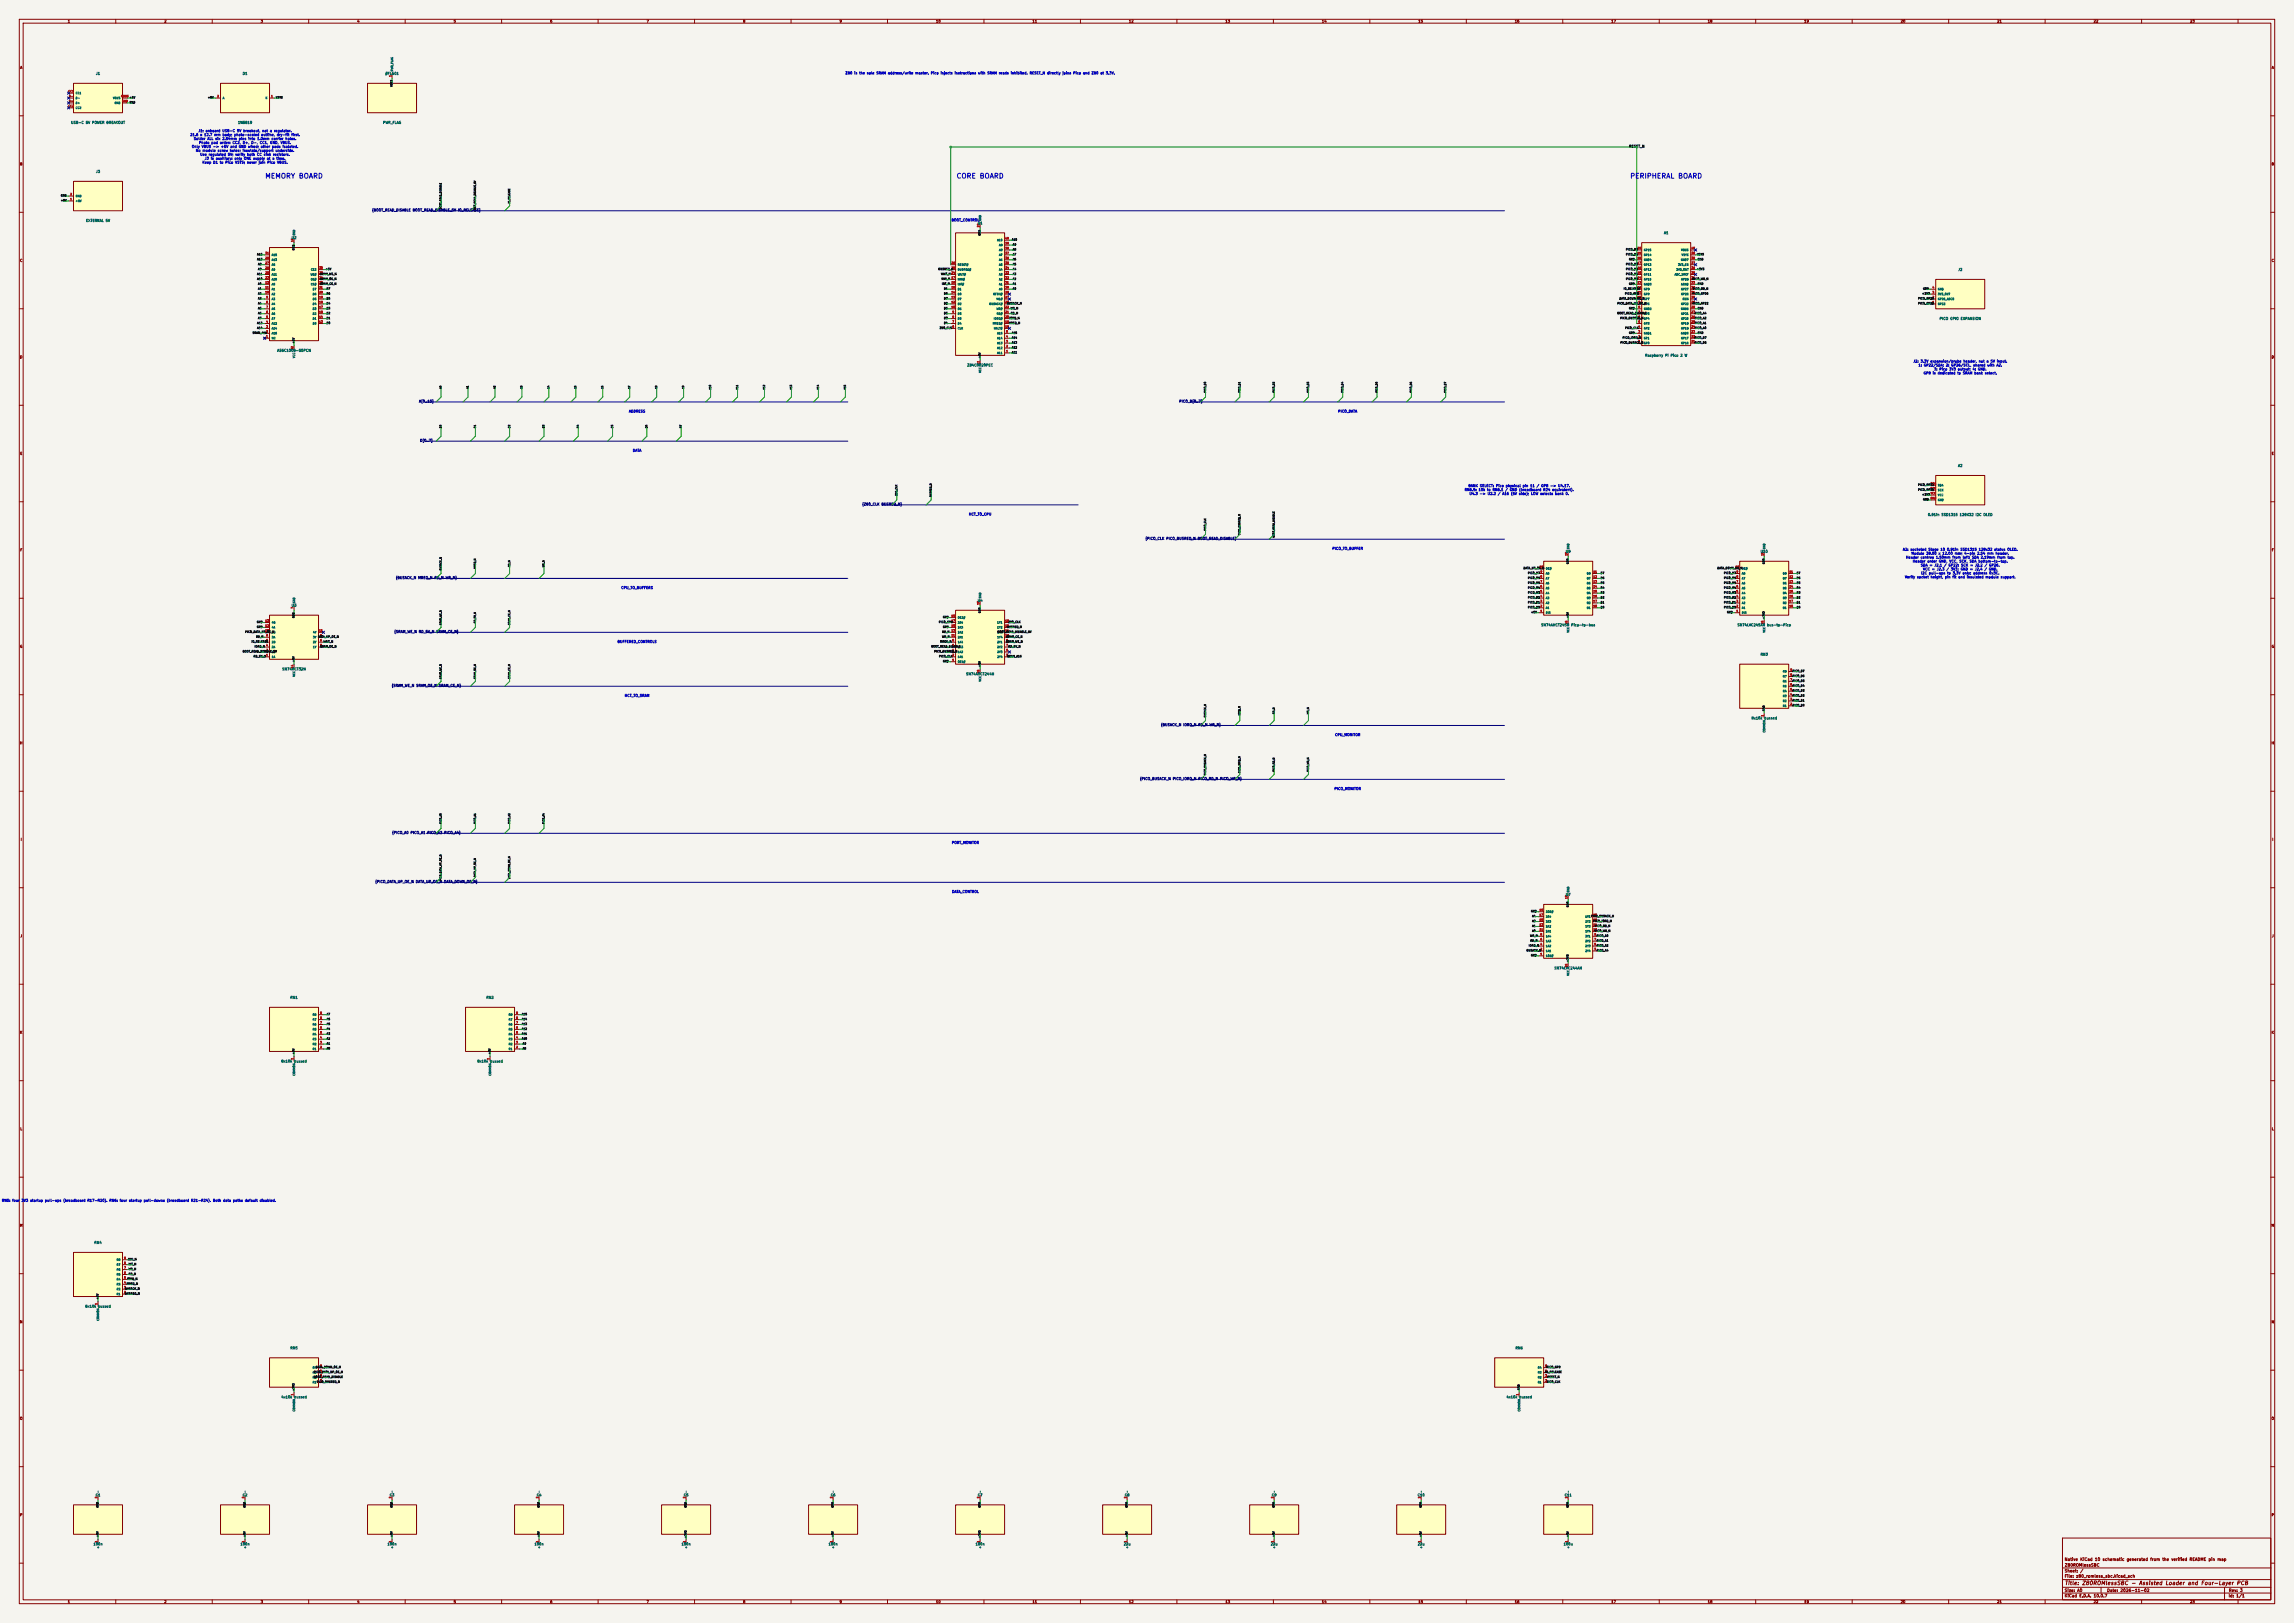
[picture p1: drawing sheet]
<svg xmlns="http://www.w3.org/2000/svg" width="1189mm" height="841mm" viewBox="0 0 1189 841" stroke-linecap="round" stroke-linejoin="round" font-family="sans-serif">
<defs><g id="words">
<g font-size="2.5" fill="#0000c2">
<text x="137" y="93">MEMORY BOARD</text>
<text x="496" y="93">CORE BOARD</text>
<text x="845" y="93">PERIPHERAL BOARD</text>
</g>
<text font-size="2" fill="#840000" x="1070" y="822">Title: Z80ROMlessSBC - Assisted Loader and Four-Layer PCB</text>
<g font-size="1.5" fill="#840000">
<text x="1070" y="809">Native KiCad 10 schematic generated from the verified README pin map</text>
<text x="1070" y="815">Sheet: /</text>
<text x="1070" y="812">Z80ROMlessSBC</text>
<text x="1070" y="818">File: z80_romless_sbc.kicad_sch</text>
<text x="1070" y="825">Size: A0</text>
<text x="1092" y="825">Date: 2026-11-02</text>
<text x="1155" y="825">Rev: 3</text>
<text x="1070" y="828">KiCad E.D.A. 10.0.7</text>
<text x="1155" y="828">Id: 1/1</text>
</g>
<g font-size="1.3" fill="#840000">
<text x="35" y="12">1</text>
<text x="85" y="12">2</text>
<text x="135" y="12">3</text>
<text x="185" y="12">4</text>
<text x="235" y="12">5</text>
<text x="285" y="12">6</text>
<text x="335" y="12">7</text>
<text x="385" y="12">8</text>
<text x="435" y="12">9</text>
<text x="485" y="12">10</text>
<text x="535" y="12">11</text>
<text x="585" y="12">12</text>
<text x="635" y="12">13</text>
<text x="685" y="12">14</text>
<text x="735" y="12">15</text>
<text x="785" y="12">16</text>
<text x="835" y="12">17</text>
<text x="885" y="12">18</text>
<text x="935" y="12">19</text>
<text x="985" y="12">20</text>
<text x="1035" y="12">21</text>
<text x="1085" y="12">22</text>
<text x="1135" y="12">23</text>
<text x="10" y="36">A</text>
<text x="1177" y="36">A</text>
<text x="10" y="86">B</text>
<text x="1177" y="86">B</text>
<text x="10" y="136">C</text>
<text x="1177" y="136">C</text>
<text x="10" y="186">D</text>
<text x="1177" y="186">D</text>
<text x="10" y="236">E</text>
<text x="1177" y="236">E</text>
<text x="10" y="286">F</text>
<text x="1177" y="286">F</text>
<text x="10" y="336">G</text>
<text x="1177" y="336">G</text>
<text x="10" y="386">H</text>
<text x="1177" y="386">H</text>
<text x="11" y="436">I</text>
<text x="1178" y="436">I</text>
<text x="10" y="486">J</text>
<text x="1177" y="486">J</text>
<text x="10" y="536">K</text>
<text x="1177" y="536">K</text>
<text x="10" y="586">L</text>
<text x="1177" y="586">L</text>
<text x="10" y="636">M</text>
<text x="1177" y="636">M</text>
<text x="10" y="686">N</text>
<text x="1177" y="686">N</text>
<text x="10" y="736">O</text>
<text x="1177" y="736">O</text>
<text x="10" y="786">P</text>
<text x="1177" y="786">P</text>
<text x="35" y="831">1</text>
<text x="85" y="831">2</text>
<text x="135" y="831">3</text>
<text x="185" y="831">4</text>
<text x="235" y="831">5</text>
<text x="285" y="831">6</text>
<text x="335" y="831">7</text>
<text x="385" y="831">8</text>
<text x="435" y="831">9</text>
<text x="485" y="831">10</text>
<text x="535" y="831">11</text>
<text x="585" y="831">12</text>
<text x="635" y="831">13</text>
<text x="685" y="831">14</text>
<text x="735" y="831">15</text>
<text x="785" y="831">16</text>
<text x="835" y="831">17</text>
<text x="885" y="831">18</text>
<text x="935" y="831">19</text>
<text x="985" y="831">20</text>
<text x="1035" y="831">21</text>
<text x="1085" y="831">22</text>
<text x="1135" y="831">23</text>
</g>
<g font-size="1.3" fill="#006464">
<text x="50" y="39">J1</text>
<text x="126" y="39">D1</text>
<text x="200" y="39">#FLG01</text>
<text x="37" y="64">USB-C 5V POWER BREAKOUT</text>
<text x="123" y="64">1N5819</text>
<text x="198" y="64">PWR_FLAG</text>
<text x="50" y="90">J3</text>
<text x="44" y="115">EXTERNAL 5V</text>
<text x="507" y="117">U1</text>
<text x="151" y="124">U2</text>
<text x="862" y="122">A1</text>
<text x="1015" y="141">J2</text>
<text x="1005" y="166">PICO GPIO EXPANSION</text>
<text x="144" y="183">AS6C1008-55PCN</text>
<text x="853" y="185">Raspberry Pi Pico 2 W</text>
<text x="501" y="190">Z84C0020PEC</text>
<text x="1015" y="242">A2</text>
<text x="999" y="268">0.91in SSD1315 128X32 I2C OLED</text>
<text x="811" y="287">U9</text>
<text x="912" y="287">U10</text>
<text x="151" y="315">U3</text>
<text x="507" y="312">U4</text>
<text x="799" y="325">SN74AHCT245N Pico-to-bus</text>
<text x="900" y="325">SN74LVC245AN bus-to-Pico</text>
<text x="912" y="340">RN3</text>
<text x="146" y="348">SN74HCT32N</text>
<text x="501" y="350">SN74AHCT244N</text>
<text x="908" y="373">8x10k bussed</text>
<text x="811" y="465">U7</text>
<text x="805" y="503">SN74LVC244AN</text>
<text x="150" y="518">RN1</text>
<text x="252" y="518">RN2</text>
<text x="146" y="551">8x10k bussed</text>
<text x="247" y="551">8x10k bussed</text>
<text x="49" y="645">RN4</text>
<text x="44" y="678">8x10k bussed</text>
<text x="150" y="699">RN5</text>
<text x="785" y="699">RN6</text>
<text x="146" y="725">4x10k bussed</text>
<text x="781" y="725">4x10k bussed</text>
<text x="49" y="776">C1</text>
<text x="126" y="776">C2</text>
<text x="202" y="776">C3</text>
<text x="278" y="776">C4</text>
<text x="354" y="776">C5</text>
<text x="430" y="776">C6</text>
<text x="507" y="776">C7</text>
<text x="583" y="776">C8</text>
<text x="659" y="776">C9</text>
<text x="735" y="776">C10</text>
<text x="811" y="776">C11</text>
<text x="48" y="801">100n</text>
<text x="124" y="801">100n</text>
<text x="201" y="801">100n</text>
<text x="277" y="801">100n</text>
<text x="353" y="801">100n</text>
<text x="429" y="801">100n</text>
<text x="505" y="801">100n</text>
<text x="582" y="801">22u</text>
<text x="658" y="801">22u</text>
<text x="735" y="801">22u</text>
<text x="810" y="801">100u</text>
</g>
<g font-size="1.3" fill="#0000c2">
<text x="438" y="39">Z80 is the sole SRAM address/write master. Pico injects instructions with SRAM reads inhibited. RESET_N directly joins Pico and Z80 at 3.3V.</text>
<text x="98" y="71">21.6 x 12.7 mm body; photo-scaled outline, dry-fit first.</text>
<text x="103" y="69">J1: onboard USB-C 5V breakout, not a regulator.</text>
<text x="99" y="77">Only VBUS -&gt; +5V and GND wired; other pads isolated.</text>
<text x="100" y="73">Solder ALL six 2.54mm pins into 1.0mm carrier holes.</text>
<text x="103" y="75">Photo pad order: CC2, D+, D-, CC1, GND, VBUS.</text>
<text x="101" y="79">No module screw holes; insulate/support underside.</text>
<text x="104" y="81">Use regulated 5V; verify both CC sink resistors.</text>
<text x="106" y="83">J3 is auxiliary: only ONE supply at a time.</text>
<text x="105" y="85">Keep D1 to Pico VSYS; never join Pico VBUS.</text>
<text x="493" y="115">BOOT_CONTROL</text>
<text x="992" y="188">J2: 3.3V expansion/probe header, not a 5V input.</text>
<text x="994" y="190">1: GP22/SDA; 2: GP26/SCL, shared with A2.</text>
<text x="997" y="194">GP8 is dedicated to SRAM bank select.</text>
<text x="1002" y="192">3: Pico 3V3 output; 4: GND.</text>
<text x="326" y="214">ADDRESS</text>
<text x="693" y="214">PICO_DATA</text>
<text x="328" y="234">DATA</text>
<text x="759" y="255">RN6.5: 10k to RN6.1 / GND (breadboard R24 equivalent).</text>
<text x="761" y="253">BANK SELECT: Pico physical pin 11 / GP8 -&gt; U4.17.</text>
<text x="761" y="257">U4.3 -&gt; U2.2 / A16 (5V side); LOW selects bank 0.</text>
<text x="502" y="267">HCT_TO_CPU</text>
<text x="690" y="285">PICO_TO_BUFFER</text>
<text x="986" y="286">A2: socketed Stage 10 0.91in SSD1315 128x32 status OLED.</text>
<text x="991" y="288">Module 38.00 x 12.00 mm; 4-pin 2.54 mm header.</text>
<text x="988" y="290">Header centres 1.50mm from left; SDA 2.19mm from top.</text>
<text x="991" y="292">Header order GND, VCC, SCK, SDA bottom-to-top.</text>
<text x="995" y="294">SDA = J2.1 / GP22; SCK = J2.2 / GP26.</text>
<text x="987" y="300">Verify socket height, pin fit and insulated module support.</text>
<text x="996" y="298">I2C pull-ups to 3.3V only; address 0x3C.</text>
<text x="997" y="296">VCC = J2.3 / 3V3; GND = J2.4 / GND.</text>
<text x="322" y="306">CPU_TO_BUFFERS</text>
<text x="320" y="333">BUFFERED_CONTROLS</text>
<text x="324" y="361">HCT_TO_SRAM</text>
<text x="692" y="382">CPU_MONITOR</text>
<text x="692" y="410">PICO_MONITOR</text>
<text x="493" y="438">PORT_MONITOR</text>
<text x="493" y="463">DATA_CONTROL</text>
<text x="1" y="623">RN5: four</text>
<text x="11" y="623">3V3 startup pull-ups (breadboard R17-R20). RN6: four startup pull-downs (breadboard R21-R24). Both data paths default disabled.</text>
</g>
<text font-size="1.3" fill="#0f0f0f" x="844" y="77">RESET_N</text>
<g font-size="1.3" fill="#000084">
<text x="193" y="110">{BOOT_READ_DISABLE BOOT_READ_DISABLE_5V IO_RELEASE}</text>
<text x="217" y="209">A[0..15]</text>
<text x="611" y="209">PICO_D[0..7]</text>
<text x="218" y="229">D[0..7]</text>
<text x="447" y="262">{Z80_CLK BUSREQ_N}</text>
<text x="594" y="280">{PICO_CLK PICO_BUSREQ_N BOOT_READ_DISABLE}</text>
<text x="205" y="300">{BUSACK_N MREQ_N RD_N WR_N}</text>
<text x="204" y="328">{SRAM_WE_N RD_5V_N SRAM_CE_N}</text>
<text x="203" y="356">{SRAM_WE_N SRAM_OE_N SRAM_CE_N}</text>
<text x="602" y="377">{BUSACK_N IORQ_N RD_N WR_N}</text>
<text x="591" y="404">{PICO_BUSACK_N PICO_IORQ_N PICO_RD_N PICO_WR_N}</text>
<text x="203" y="432">{PICO_A0 PICO_A1 PICO_A2 PICO_A4}</text>
<text x="194" y="458">{PICO_DATA_UP_OE_N DATA_UP_OE_N DATA_DOWN_OE_N}</text>
</g>
<g font-size="1" fill="#a90000">
<text x="203" y="40" transform="rotate(-90 203 40)">1</text>
<text x="35" y="48">CC1</text>
<text x="36" y="53">D+</text>
<text x="36" y="51">D-</text>
<text x="63" y="51">VBUS</text>
<text x="63" y="53">GND</text>
<text x="112" y="51">2</text>
<text x="140" y="51">1</text>
<text x="35" y="56">CC2</text>
<text x="36" y="101">2</text>
<text x="36" y="104">1</text>
<text x="508" y="118" transform="rotate(-90 508 118)">29</text>
<text x="152" y="126" transform="rotate(-90 152 126)">16</text>
<text x="521" y="124">40</text>
<text x="137" y="132">31</text>
<text x="521" y="132">37</text>
<text x="521" y="129">38</text>
<text x="521" y="127">39</text>
<text x="849" y="132">19</text>
<text x="849" y="129">20</text>
<text x="877" y="132">39</text>
<text x="877" y="129">40</text>
<text x="137" y="137">27</text>
<text x="137" y="134">28</text>
<text x="493" y="137">26</text>
<text x="521" y="137">35</text>
<text x="521" y="134">36</text>
<text x="849" y="137">17</text>
<text x="849" y="134">18</text>
<text x="877" y="137">37</text>
<text x="877" y="134">38</text>
<text x="137" y="142">25</text>
<text x="137" y="140">26</text>
<text x="165" y="142">29</text>
<text x="165" y="140">30</text>
<text x="493" y="142">24</text>
<text x="493" y="140">25</text>
<text x="521" y="142">33</text>
<text x="521" y="140">34</text>
<text x="849" y="142">15</text>
<text x="849" y="140">16</text>
<text x="877" y="142">35</text>
<text x="877" y="140">36</text>
<text x="137" y="150">11</text>
<text x="137" y="147">12</text>
<text x="137" y="145">23</text>
<text x="165" y="150">21</text>
<text x="165" y="147">22</text>
<text x="165" y="145">24</text>
<text x="493" y="150">15</text>
<text x="493" y="147">16</text>
<text x="493" y="145">17</text>
<text x="521" y="150">30</text>
<text x="521" y="147">31</text>
<text x="521" y="145">32</text>
<text x="849" y="150">12</text>
<text x="849" y="147">13</text>
<text x="849" y="145">14</text>
<text x="877" y="150">32</text>
<text x="877" y="147">33</text>
<text x="877" y="145">34</text>
<text x="1001" y="150">4</text>
<text x="137" y="152">10</text>
<text x="138" y="155">9</text>
<text x="165" y="155">19</text>
<text x="165" y="152">20</text>
<text x="493" y="155">13</text>
<text x="493" y="152">14</text>
<text x="521" y="155">27</text>
<text x="521" y="152">28</text>
<text x="849" y="155">10</text>
<text x="849" y="152">11</text>
<text x="877" y="155">30</text>
<text x="877" y="152">31</text>
<text x="1001" y="155">2</text>
<text x="1001" y="152">3</text>
<text x="138" y="160">7</text>
<text x="138" y="157">8</text>
<text x="165" y="160">17</text>
<text x="165" y="157">18</text>
<text x="493" y="160">10</text>
<text x="493" y="157">12</text>
<text x="521" y="160">22</text>
<text x="521" y="157">23</text>
<text x="849" y="160">8</text>
<text x="849" y="157">9</text>
<text x="877" y="160">28</text>
<text x="877" y="157">29</text>
<text x="1001" y="157">1</text>
<text x="138" y="167">4</text>
<text x="138" y="165">5</text>
<text x="138" y="162">6</text>
<text x="165" y="167">13</text>
<text x="165" y="165">14</text>
<text x="165" y="162">15</text>
<text x="493" y="167">7</text>
<text x="493" y="165">8</text>
<text x="493" y="162">9</text>
<text x="521" y="167">19</text>
<text x="521" y="165">20</text>
<text x="521" y="162">21</text>
<text x="849" y="167">5</text>
<text x="849" y="165">6</text>
<text x="849" y="162">7</text>
<text x="877" y="167">25</text>
<text x="877" y="165">26</text>
<text x="877" y="162">27</text>
<text x="138" y="173">2</text>
<text x="138" y="170">3</text>
<text x="493" y="170">6</text>
<text x="521" y="170">18</text>
<text x="521" y="173">5</text>
<text x="849" y="173">3</text>
<text x="849" y="170">4</text>
<text x="877" y="173">23</text>
<text x="877" y="170">24</text>
<text x="138" y="175">1</text>
<text x="521" y="178">3</text>
<text x="521" y="175">4</text>
<text x="849" y="178">1</text>
<text x="849" y="175">2</text>
<text x="877" y="178">21</text>
<text x="877" y="175">22</text>
<text x="152" y="181" transform="rotate(-90 152 181)">32</text>
<text x="521" y="183">1</text>
<text x="521" y="180">2</text>
<text x="508" y="189" transform="rotate(-90 508 189)">11</text>
<text x="1001" y="251">SDA</text>
<text x="1000" y="254">SCK</text>
<text x="1001" y="256">VCC</text>
<text x="1000" y="259">GND</text>
<text x="813" y="288" transform="rotate(-90 813 288)">10</text>
<text x="914" y="288" transform="rotate(-90 914 288)">10</text>
<text x="798" y="294">19</text>
<text x="798" y="300">8</text>
<text x="798" y="297">9</text>
<text x="826" y="297">11</text>
<text x="826" y="300">12</text>
<text x="899" y="294">19</text>
<text x="900" y="300">8</text>
<text x="900" y="297">9</text>
<text x="927" y="297">11</text>
<text x="927" y="300">12</text>
<text x="798" y="305">6</text>
<text x="798" y="302">7</text>
<text x="826" y="302">13</text>
<text x="826" y="305">14</text>
<text x="900" y="305">6</text>
<text x="900" y="302">7</text>
<text x="927" y="302">13</text>
<text x="927" y="305">14</text>
<text x="798" y="310">4</text>
<text x="798" y="307">5</text>
<text x="826" y="307">15</text>
<text x="826" y="310">16</text>
<text x="900" y="310">4</text>
<text x="900" y="307">5</text>
<text x="927" y="307">15</text>
<text x="927" y="310">16</text>
<text x="152" y="316" transform="rotate(-90 152 316)">7</text>
<text x="508" y="313" transform="rotate(-90 508 313)">10</text>
<text x="798" y="317">1</text>
<text x="798" y="315">2</text>
<text x="798" y="312">3</text>
<text x="826" y="312">17</text>
<text x="826" y="315">18</text>
<text x="900" y="317">1</text>
<text x="900" y="315">2</text>
<text x="900" y="312">3</text>
<text x="927" y="312">17</text>
<text x="927" y="315">18</text>
<text x="137" y="322">13</text>
<text x="493" y="322">17</text>
<text x="493" y="320">19</text>
<text x="521" y="322">18</text>
<text x="813" y="324" transform="rotate(-90 813 324)">20</text>
<text x="914" y="324" transform="rotate(-90 914 324)">20</text>
<text x="137" y="327">10</text>
<text x="137" y="325">12</text>
<text x="165" y="327">11</text>
<text x="493" y="327">13</text>
<text x="493" y="325">15</text>
<text x="521" y="327">14</text>
<text x="521" y="325">16</text>
<text x="138" y="335">4</text>
<text x="138" y="333">5</text>
<text x="138" y="330">9</text>
<text x="166" y="335">3</text>
<text x="166" y="333">6</text>
<text x="166" y="330">8</text>
<text x="493" y="330">11</text>
<text x="493" y="335">6</text>
<text x="493" y="333">8</text>
<text x="521" y="330">12</text>
<text x="521" y="335">7</text>
<text x="521" y="333">9</text>
<text x="138" y="340">1</text>
<text x="138" y="338">2</text>
<text x="493" y="340">2</text>
<text x="493" y="338">4</text>
<text x="521" y="340">3</text>
<text x="521" y="338">5</text>
<text x="152" y="346" transform="rotate(-90 152 346)">14</text>
<text x="493" y="343">1</text>
<text x="928" y="348">9</text>
<text x="508" y="349" transform="rotate(-90 508 349)">20</text>
<text x="928" y="353">7</text>
<text x="928" y="350">8</text>
<text x="928" y="358">5</text>
<text x="928" y="355">6</text>
<text x="928" y="366">2</text>
<text x="928" y="363">3</text>
<text x="928" y="360">4</text>
<text x="914" y="371" transform="rotate(-90 914 371)">1</text>
<text x="813" y="466" transform="rotate(-90 813 466)">10</text>
<text x="798" y="472">19</text>
<text x="798" y="480">13</text>
<text x="798" y="477">15</text>
<text x="798" y="475">17</text>
<text x="826" y="480">14</text>
<text x="826" y="477">16</text>
<text x="826" y="475">18</text>
<text x="798" y="482">11</text>
<text x="798" y="485">8</text>
<text x="826" y="482">12</text>
<text x="826" y="485">9</text>
<text x="798" y="490">4</text>
<text x="798" y="487">6</text>
<text x="826" y="490">5</text>
<text x="826" y="487">7</text>
<text x="798" y="495">1</text>
<text x="798" y="493">2</text>
<text x="826" y="493">3</text>
<text x="813" y="501" transform="rotate(-90 813 501)">20</text>
<text x="166" y="526">9</text>
<text x="267" y="526">9</text>
<text x="166" y="533">6</text>
<text x="166" y="531">7</text>
<text x="166" y="528">8</text>
<text x="267" y="533">6</text>
<text x="267" y="531">7</text>
<text x="267" y="528">8</text>
<text x="166" y="538">4</text>
<text x="166" y="536">5</text>
<text x="267" y="538">4</text>
<text x="267" y="536">5</text>
<text x="166" y="543">2</text>
<text x="166" y="541">3</text>
<text x="267" y="543">2</text>
<text x="267" y="541">3</text>
<text x="152" y="549" transform="rotate(-90 152 549)">1</text>
<text x="254" y="549" transform="rotate(-90 254 549)">1</text>
<text x="64" y="653">9</text>
<text x="64" y="658">7</text>
<text x="64" y="655">8</text>
<text x="64" y="665">4</text>
<text x="64" y="663">5</text>
<text x="64" y="660">6</text>
<text x="64" y="670">2</text>
<text x="64" y="668">3</text>
<text x="51" y="676" transform="rotate(-90 51 676)">1</text>
<text x="166" y="714">3</text>
<text x="166" y="711">4</text>
<text x="166" y="708">5</text>
<text x="801" y="714">3</text>
<text x="801" y="711">4</text>
<text x="801" y="708">5</text>
<text x="166" y="716">2</text>
<text x="801" y="716">2</text>
<text x="152" y="723" transform="rotate(-90 152 723)">1</text>
<text x="787" y="723" transform="rotate(-90 787 723)">1</text>
<text x="51" y="777" transform="rotate(-90 51 777)">2</text>
<text x="127" y="777" transform="rotate(-90 127 777)">2</text>
<text x="203" y="777" transform="rotate(-90 203 777)">2</text>
<text x="279" y="777" transform="rotate(-90 279 777)">2</text>
<text x="355" y="777" transform="rotate(-90 355 777)">2</text>
<text x="432" y="777" transform="rotate(-90 432 777)">2</text>
<text x="508" y="777" transform="rotate(-90 508 777)">2</text>
<text x="584" y="777" transform="rotate(-90 584 777)">2</text>
<text x="660" y="777" transform="rotate(-90 660 777)">2</text>
<text x="736" y="777" transform="rotate(-90 736 777)">2</text>
<text x="813" y="777" transform="rotate(-90 813 777)">2</text>
<text x="51" y="799" transform="rotate(-90 51 799)">1</text>
<text x="127" y="799" transform="rotate(-90 127 799)">1</text>
<text x="203" y="799" transform="rotate(-90 203 799)">1</text>
<text x="279" y="799" transform="rotate(-90 279 799)">1</text>
<text x="355" y="799" transform="rotate(-90 355 799)">1</text>
<text x="432" y="799" transform="rotate(-90 432 799)">1</text>
<text x="508" y="799" transform="rotate(-90 508 799)">1</text>
<text x="584" y="799" transform="rotate(-90 584 799)">1</text>
<text x="660" y="799" transform="rotate(-90 660 799)">1</text>
<text x="736" y="799" transform="rotate(-90 736 799)">1</text>
<text x="813" y="799" transform="rotate(-90 813 799)">1</text>
</g>
<g font-size="1" fill="#006464">
<text x="204" y="37" transform="rotate(-90 204 37)">PWR_FLAG</text>
<text x="39" y="49">CC1</text>
<text x="39" y="52">D-</text>
<text x="58" y="52">VBUS</text>
<text x="115" y="52">A</text>
<text x="137" y="52">K</text>
<text x="39" y="57">CC2</text>
<text x="39" y="54">D+</text>
<text x="59" y="54">GND</text>
<text x="39" y="105">+5V</text>
<text x="39" y="102">GND</text>
<text x="509" y="115" transform="rotate(-90 509 115)">GND</text>
<text x="153" y="122" transform="rotate(-90 153 122)">GND</text>
<text x="517" y="125">A10</text>
<text x="518" y="130">A8</text>
<text x="518" y="128">A9</text>
<text x="852" y="130">GP15</text>
<text x="871" y="130">VBUS</text>
<text x="141" y="138">A8</text>
<text x="141" y="135">A13</text>
<text x="141" y="133">A15</text>
<text x="496" y="138">RESET#</text>
<text x="518" y="138">A5</text>
<text x="518" y="135">A6</text>
<text x="518" y="133">A7</text>
<text x="852" y="138">GP13</text>
<text x="852" y="135">GND4</text>
<text x="852" y="133">GP14</text>
<text x="870" y="138">3V3_EN</text>
<text x="871" y="135">GND7</text>
<text x="871" y="133">VSYS</text>
<text x="141" y="143">A11</text>
<text x="141" y="140">A9</text>
<text x="161" y="143">WE#</text>
<text x="161" y="140">CE2</text>
<text x="496" y="143">WAIT#</text>
<text x="496" y="140">BUSREQ#</text>
<text x="518" y="143">A3</text>
<text x="518" y="140">A4</text>
<text x="852" y="143">GP11</text>
<text x="852" y="140">GP12</text>
<text x="868" y="143">ADC_VREF</text>
<text x="869" y="140">3V3_OUT</text>
<text x="141" y="148">A0</text>
<text x="141" y="146">A10</text>
<text x="161" y="146">OE#</text>
<text x="161" y="148">CE#</text>
<text x="496" y="148">INT#</text>
<text x="496" y="146">NMI#</text>
<text x="518" y="148">A1</text>
<text x="518" y="146">A2</text>
<text x="852" y="148">GND3</text>
<text x="852" y="146">GP10</text>
<text x="871" y="146">GP28</text>
<text x="871" y="148">AGND</text>
<text x="141" y="156">A3</text>
<text x="141" y="153">A2</text>
<text x="141" y="151">A1</text>
<text x="162" y="156">D5</text>
<text x="162" y="153">D6</text>
<text x="162" y="151">D7</text>
<text x="496" y="156">D7</text>
<text x="496" y="153">D0</text>
<text x="496" y="151">D1</text>
<text x="515" y="153">RFSH#</text>
<text x="516" y="156">M1#</text>
<text x="518" y="151">A0</text>
<text x="852" y="156">GP7</text>
<text x="852" y="153">GP8</text>
<text x="852" y="151">GP9</text>
<text x="871" y="153">GP26</text>
<text x="871" y="151">GP27</text>
<text x="872" y="156">RUN</text>
<text x="1004" y="156">GP26_ADC0</text>
<text x="1004" y="153">3V3_OUT</text>
<text x="1004" y="151">GND</text>
<text x="141" y="161">A5</text>
<text x="141" y="158">A4</text>
<text x="162" y="161">D3</text>
<text x="162" y="158">D4</text>
<text x="496" y="161">D6</text>
<text x="496" y="158">D2</text>
<text x="513" y="158">BUSACK#</text>
<text x="516" y="161">WR#</text>
<text x="852" y="161">GND2</text>
<text x="852" y="158">GP6</text>
<text x="871" y="161">GND6</text>
<text x="871" y="158">GP22</text>
<text x="1004" y="158">GP22</text>
<text x="141" y="166">A7</text>
<text x="141" y="163">A6</text>
<text x="162" y="166">D1</text>
<text x="162" y="163">D2</text>
<text x="496" y="166">D3</text>
<text x="496" y="163">D5</text>
<text x="515" y="166">IORQ#</text>
<text x="516" y="163">RD#</text>
<text x="852" y="166">GP4</text>
<text x="852" y="163">GP5</text>
<text x="871" y="166">GP20</text>
<text x="871" y="163">GP21</text>
<text x="141" y="173">A16</text>
<text x="141" y="171">A14</text>
<text x="141" y="168">A12</text>
<text x="162" y="168">D0</text>
<text x="496" y="171">CLK</text>
<text x="496" y="168">D4</text>
<text x="514" y="168">MREQ#</text>
<text x="515" y="171">HALT#</text>
<text x="517" y="173">A15</text>
<text x="852" y="173">GND1</text>
<text x="852" y="171">GP2</text>
<text x="852" y="168">GP3</text>
<text x="871" y="173">GND5</text>
<text x="871" y="171">GP18</text>
<text x="871" y="168">GP19</text>
<text x="141" y="176">NC</text>
<text x="517" y="179">A13</text>
<text x="517" y="176">A14</text>
<text x="852" y="179">GP0</text>
<text x="852" y="176">GP1</text>
<text x="871" y="179">GP16</text>
<text x="871" y="176">GP17</text>
<text x="153" y="186" transform="rotate(-90 153 186)">VCC</text>
<text x="517" y="184">A11</text>
<text x="517" y="181">A12</text>
<text x="509" y="193" transform="rotate(-90 509 193)">VCC</text>
<text x="1004" y="255">SCK</text>
<text x="1004" y="252">SDA</text>
<text x="1004" y="257">VCC</text>
<text x="1004" y="260">GND</text>
<text x="814" y="285" transform="rotate(-90 814 285)">GND</text>
<text x="915" y="285" transform="rotate(-90 915 285)">GND</text>
<text x="801" y="298">A8</text>
<text x="801" y="295">OE#</text>
<text x="822" y="298">B8</text>
<text x="903" y="298">A8</text>
<text x="903" y="295">OE#</text>
<text x="924" y="298">B8</text>
<text x="801" y="306">A5</text>
<text x="801" y="303">A6</text>
<text x="801" y="300">A7</text>
<text x="822" y="300">B7</text>
<text x="822" y="303">B6</text>
<text x="822" y="306">B5</text>
<text x="903" y="306">A5</text>
<text x="903" y="303">A6</text>
<text x="903" y="300">A7</text>
<text x="924" y="300">B7</text>
<text x="924" y="303">B6</text>
<text x="924" y="306">B5</text>
<text x="509" y="310" transform="rotate(-90 509 310)">GND</text>
<text x="801" y="311">A3</text>
<text x="801" y="308">A4</text>
<text x="822" y="308">B4</text>
<text x="822" y="311">B3</text>
<text x="903" y="311">A3</text>
<text x="903" y="308">A4</text>
<text x="924" y="308">B4</text>
<text x="924" y="311">B3</text>
<text x="153" y="313" transform="rotate(-90 153 313)">GND</text>
<text x="801" y="316">A1</text>
<text x="801" y="313">A2</text>
<text x="822" y="313">B2</text>
<text x="822" y="316">B1</text>
<text x="903" y="316">A1</text>
<text x="903" y="313">A2</text>
<text x="924" y="313">B2</text>
<text x="924" y="316">B1</text>
<text x="141" y="323">4B</text>
<text x="496" y="323">2A4</text>
<text x="496" y="321">OE2#</text>
<text x="517" y="323">1Y1</text>
<text x="801" y="318">DIR</text>
<text x="903" y="318">DIR</text>
<text x="141" y="328">3B</text>
<text x="141" y="326">4A</text>
<text x="162" y="328">4Y</text>
<text x="496" y="328">2A2</text>
<text x="496" y="326">2A3</text>
<text x="517" y="328">1Y3</text>
<text x="517" y="326">1Y2</text>
<text x="814" y="328" transform="rotate(-90 814 328)">VCC</text>
<text x="915" y="328" transform="rotate(-90 915 328)">VCC</text>
<text x="141" y="333">2B</text>
<text x="141" y="331">3A</text>
<text x="162" y="333">2Y</text>
<text x="162" y="331">3Y</text>
<text x="496" y="333">1A4</text>
<text x="496" y="331">2A1</text>
<text x="517" y="333">2Y1</text>
<text x="517" y="331">1Y4</text>
<text x="141" y="341">1A</text>
<text x="141" y="339">1B</text>
<text x="141" y="336">2A</text>
<text x="162" y="336">1Y</text>
<text x="496" y="341">1A1</text>
<text x="496" y="339">1A2</text>
<text x="496" y="336">1A3</text>
<text x="517" y="341">2Y4</text>
<text x="517" y="339">2Y3</text>
<text x="517" y="336">2Y2</text>
<text x="496" y="344">OE1#</text>
<text x="153" y="351" transform="rotate(-90 153 351)">VCC</text>
<text x="509" y="353" transform="rotate(-90 509 353)">VCC</text>
<text x="924" y="354">R6</text>
<text x="924" y="351">R7</text>
<text x="924" y="349">R8</text>
<text x="924" y="359">R4</text>
<text x="924" y="356">R5</text>
<text x="924" y="364">R2</text>
<text x="924" y="361">R3</text>
<text x="924" y="367">R1</text>
<text x="915" y="380" transform="rotate(-90 915 380)">COMMON</text>
<text x="814" y="463" transform="rotate(-90 814 463)">GND</text>
<text x="801" y="473">2OE#</text>
<text x="801" y="478">2A3</text>
<text x="801" y="476">2A4</text>
<text x="822" y="478">1Y2</text>
<text x="822" y="476">1Y1</text>
<text x="801" y="486">1A4</text>
<text x="801" y="483">2A1</text>
<text x="801" y="481">2A2</text>
<text x="822" y="486">2Y1</text>
<text x="822" y="483">1Y4</text>
<text x="822" y="481">1Y3</text>
<text x="801" y="491">1A2</text>
<text x="801" y="488">1A3</text>
<text x="822" y="491">2Y3</text>
<text x="822" y="488">2Y2</text>
<text x="801" y="496">1OE#</text>
<text x="801" y="494">1A1</text>
<text x="822" y="494">2Y4</text>
<text x="814" y="506" transform="rotate(-90 814 506)">VCC</text>
<text x="162" y="527">R8</text>
<text x="264" y="527">R8</text>
<text x="162" y="532">R6</text>
<text x="162" y="529">R7</text>
<text x="264" y="532">R6</text>
<text x="264" y="529">R7</text>
<text x="162" y="539">R3</text>
<text x="162" y="537">R4</text>
<text x="162" y="534">R5</text>
<text x="264" y="539">R3</text>
<text x="264" y="537">R4</text>
<text x="264" y="534">R5</text>
<text x="162" y="544">R1</text>
<text x="162" y="542">R2</text>
<text x="264" y="544">R1</text>
<text x="264" y="542">R2</text>
<text x="153" y="558" transform="rotate(-90 153 558)">COMMON</text>
<text x="255" y="558" transform="rotate(-90 255 558)">COMMON</text>
<text x="60" y="654">R8</text>
<text x="60" y="659">R6</text>
<text x="60" y="656">R7</text>
<text x="60" y="664">R4</text>
<text x="60" y="661">R5</text>
<text x="60" y="671">R1</text>
<text x="60" y="669">R2</text>
<text x="60" y="666">R3</text>
<text x="52" y="685" transform="rotate(-90 52 685)">COMMON</text>
<text x="162" y="712">R3</text>
<text x="162" y="709">R4</text>
<text x="797" y="712">R3</text>
<text x="797" y="709">R4</text>
<text x="162" y="717">R1</text>
<text x="162" y="714">R2</text>
<text x="797" y="717">R1</text>
<text x="797" y="714">R2</text>
<text x="153" y="732" transform="rotate(-90 153 732)">COMMON</text>
<text x="788" y="732" transform="rotate(-90 788 732)">COMMON</text>
<text x="52" y="774" transform="rotate(-90 52 774)">-</text>
<text x="128" y="774" transform="rotate(-90 128 774)">-</text>
<text x="204" y="774" transform="rotate(-90 204 774)">-</text>
<text x="280" y="774" transform="rotate(-90 280 774)">-</text>
<text x="356" y="774" transform="rotate(-90 356 774)">-</text>
<text x="433" y="774" transform="rotate(-90 433 774)">-</text>
<text x="509" y="774" transform="rotate(-90 509 774)">-</text>
<text x="585" y="774" transform="rotate(-90 585 774)">-</text>
<text x="661" y="774" transform="rotate(-90 661 774)">-</text>
<text x="737" y="774" transform="rotate(-90 737 774)">-</text>
<text x="814" y="774" transform="rotate(-90 814 774)">-</text>
<text x="52" y="803" transform="rotate(-90 52 803)">+</text>
<text x="128" y="803" transform="rotate(-90 128 803)">+</text>
<text x="204" y="803" transform="rotate(-90 204 803)">+</text>
<text x="280" y="803" transform="rotate(-90 280 803)">+</text>
<text x="356" y="803" transform="rotate(-90 356 803)">+</text>
<text x="433" y="803" transform="rotate(-90 433 803)">+</text>
<text x="509" y="803" transform="rotate(-90 509 803)">+</text>
<text x="585" y="803" transform="rotate(-90 585 803)">+</text>
<text x="661" y="803" transform="rotate(-90 661 803)">+</text>
<text x="737" y="803" transform="rotate(-90 737 803)">+</text>
<text x="814" y="803" transform="rotate(-90 814 803)">+</text>
</g>
<g font-size="1" fill="#0f0f0f">
<text x="204" y="45" transform="rotate(-90 204 45)">VSYS</text>
<text x="67" y="54">GND</text>
<text x="67" y="51">+5V</text>
<text x="108" y="51">+5V</text>
<text x="143" y="51">VSYS</text>
<text x="31" y="105">+5V</text>
<text x="31" y="102">GND</text>
<text x="508" y="122" transform="rotate(-90 508 122)">GND</text>
<text x="524" y="125">A10</text>
<text x="153" y="130" transform="rotate(-90 153 130)">GND</text>
<text x="525" y="127">A9</text>
<text x="525" y="130">A8</text>
<text x="843" y="130">PICO_D5</text>
<text x="133" y="133">A15</text>
<text x="133" y="135">A13</text>
<text x="134" y="138">A8</text>
<text x="525" y="135">A6</text>
<text x="525" y="138">A5</text>
<text x="525" y="133">A7</text>
<text x="843" y="133">PICO_D4</text>
<text x="843" y="138">PICO_D3</text>
<text x="844" y="135">GND</text>
<text x="879" y="133">VSYS</text>
<text x="880" y="135">GND</text>
<text x="133" y="143">A11</text>
<text x="134" y="140">A9</text>
<text x="166" y="143">SRAM_WE_N</text>
<text x="169" y="140">+5V</text>
<text x="486" y="140">BUSREQ_N</text>
<text x="488" y="143">WAIT_N</text>
<text x="525" y="140">A4</text>
<text x="525" y="143">A3</text>
<text x="843" y="140">PICO_D2</text>
<text x="843" y="143">PICO_D1</text>
<text x="879" y="140">+3V3</text>
<text x="133" y="145">A10</text>
<text x="134" y="148">A0</text>
<text x="166" y="145">SRAM_OE_N</text>
<text x="166" y="148">SRAM_CE_N</text>
<text x="488" y="145">NMI_N</text>
<text x="488" y="148">INT_N</text>
<text x="525" y="145">A2</text>
<text x="525" y="148">A1</text>
<text x="843" y="145">PICO_D0</text>
<text x="844" y="148">GND</text>
<text x="877" y="145">PICO_WR_N</text>
<text x="880" y="148">GND</text>
<text x="134" y="155">A3</text>
<text x="134" y="153">A2</text>
<text x="134" y="150">A1</text>
<text x="169" y="153">D6</text>
<text x="169" y="155">D5</text>
<text x="169" y="150">D7</text>
<text x="489" y="155">D7</text>
<text x="489" y="153">D0</text>
<text x="489" y="150">D1</text>
<text x="525" y="150">A0</text>
<text x="839" y="155">DATA_DOWN_OE_N</text>
<text x="841" y="150">IO_RELEASE</text>
<text x="842" y="153">PICO_GP8</text>
<text x="877" y="153">PICO_GP26</text>
<text x="877" y="150">PICO_RD_N</text>
<text x="994" y="155">PICO_GP26</text>
<text x="996" y="153">+3V3</text>
<text x="997" y="150">GND</text>
<text x="134" y="161">A5</text>
<text x="134" y="158">A4</text>
<text x="169" y="161">D3</text>
<text x="169" y="158">D4</text>
<text x="489" y="158">D2</text>
<text x="489" y="161">D6</text>
<text x="522" y="158">BUSACK_N</text>
<text x="524" y="161">WR_N</text>
<text x="838" y="158">PICO_DATA_UP_OE_N</text>
<text x="844" y="161">GND</text>
<text x="877" y="158">PICO_GP22</text>
<text x="880" y="161">GND</text>
<text x="994" y="158">PICO_GP22</text>
<text x="134" y="163">A6</text>
<text x="134" y="166">A7</text>
<text x="169" y="166">D1</text>
<text x="169" y="163">D2</text>
<text x="489" y="163">D5</text>
<text x="489" y="166">D3</text>
<text x="523" y="166">IORQ_N</text>
<text x="524" y="163">RD_N</text>
<text x="838" y="163">BOOT_READ_DISABLE</text>
<text x="840" y="166">PICO_BUSREQ_N</text>
<text x="878" y="166">PICO_A2</text>
<text x="878" y="163">PICO_A4</text>
<text x="131" y="173">SRAM_A16</text>
<text x="133" y="168">A12</text>
<text x="133" y="171">A14</text>
<text x="169" y="168">D0</text>
<text x="487" y="171">Z80_CLK</text>
<text x="489" y="168">D4</text>
<text x="523" y="168">MREQ_N</text>
<text x="524" y="173">A15</text>
<text x="842" y="171">PICO_CLK</text>
<text x="844" y="173">GND</text>
<text x="878" y="168">PICO_A1</text>
<text x="878" y="171">PICO_A0</text>
<text x="880" y="173">GND</text>
<text x="153" y="178" transform="rotate(-90 153 178)">+5V</text>
<text x="524" y="176">A14</text>
<text x="524" y="178">A13</text>
<text x="840" y="178">PICO_BUSACK_N</text>
<text x="841" y="176">PICO_IORQ_N</text>
<text x="878" y="178">PICO_D6</text>
<text x="878" y="176">PICO_D7</text>
<text x="508" y="186" transform="rotate(-90 508 186)">+5V</text>
<text x="524" y="183">A11</text>
<text x="524" y="181">A12</text>
<text x="994" y="252">PICO_GP22</text>
<text x="994" y="254">PICO_GP26</text>
<text x="996" y="257">+3V3</text>
<text x="997" y="260">GND</text>
<text x="813" y="292" transform="rotate(-90 813 292)">GND</text>
<text x="915" y="292" transform="rotate(-90 915 292)">GND</text>
<text x="790" y="295">DATA_UP_OE_N</text>
<text x="792" y="298">PICO_D7</text>
<text x="830" y="298">D7</text>
<text x="890" y="295">DATA_DOWN_OE_N</text>
<text x="893" y="298">PICO_D7</text>
<text x="931" y="298">D7</text>
<text x="792" y="303">PICO_D5</text>
<text x="792" y="305">PICO_D4</text>
<text x="792" y="300">PICO_D6</text>
<text x="830" y="305">D4</text>
<text x="830" y="303">D5</text>
<text x="830" y="300">D6</text>
<text x="893" y="303">PICO_D5</text>
<text x="893" y="300">PICO_D6</text>
<text x="893" y="305">PICO_D4</text>
<text x="931" y="303">D5</text>
<text x="931" y="305">D4</text>
<text x="931" y="300">D6</text>
<text x="792" y="308">PICO_D3</text>
<text x="792" y="310">PICO_D2</text>
<text x="830" y="308">D3</text>
<text x="830" y="310">D2</text>
<text x="893" y="310">PICO_D2</text>
<text x="893" y="308">PICO_D3</text>
<text x="931" y="308">D3</text>
<text x="931" y="310">D2</text>
<text x="508" y="318" transform="rotate(-90 508 318)">GND</text>
<text x="792" y="313">PICO_D1</text>
<text x="792" y="315">PICO_D0</text>
<text x="793" y="318">+5V</text>
<text x="830" y="315">D0</text>
<text x="830" y="313">D1</text>
<text x="893" y="315">PICO_D0</text>
<text x="893" y="313">PICO_D1</text>
<text x="895" y="318">GND</text>
<text x="931" y="313">D1</text>
<text x="931" y="315">D0</text>
<text x="133" y="323">GND</text>
<text x="153" y="320" transform="rotate(-90 153 320)">GND</text>
<text x="487" y="323">PICO_GP8</text>
<text x="489" y="321">GND</text>
<text x="522" y="323">Z80_CLK</text>
<text x="813" y="320" transform="rotate(-90 813 320)">+5V</text>
<text x="915" y="321" transform="rotate(-90 915 321)">+3V3</text>
<text x="127" y="328">PICO_DATA_UP_OE_N</text>
<text x="133" y="326">GND</text>
<text x="488" y="328">RD_N</text>
<text x="489" y="326">GND</text>
<text x="517" y="328">BOOT_READ_DISABLE_5V</text>
<text x="522" y="326">BUSREQ_N</text>
<text x="130" y="333">IO_RELEASE</text>
<text x="132" y="336">IORQ_N</text>
<text x="133" y="331">RD_N</text>
<text x="165" y="331">DATA_UP_OE_N</text>
<text x="166" y="336">SRAM_OE_N</text>
<text x="168" y="333">WAIT_N</text>
<text x="483" y="336">BOOT_READ_DISABLE</text>
<text x="487" y="333">MREQ_N</text>
<text x="488" y="331">WR_N</text>
<text x="521" y="333">SRAM_WE_N</text>
<text x="521" y="331">SRAM_CE_N</text>
<text x="522" y="336">RD_5V_N</text>
<text x="126" y="338">BOOT_READ_DISABLE_5V</text>
<text x="131" y="341">RD_5V_N</text>
<text x="484" y="338">PICO_BUSREQ_N</text>
<text x="487" y="341">PICO_CLK</text>
<text x="522" y="341">SRAM_A16</text>
<text x="153" y="343" transform="rotate(-90 153 343)">+5V</text>
<text x="489" y="343">GND</text>
<text x="508" y="346" transform="rotate(-90 508 346)">+5V</text>
<text x="929" y="351">PICO_D6</text>
<text x="929" y="348">PICO_D7</text>
<text x="929" y="354">PICO_D5</text>
<text x="929" y="359">PICO_D3</text>
<text x="929" y="356">PICO_D4</text>
<text x="929" y="361">PICO_D2</text>
<text x="929" y="364">PICO_D1</text>
<text x="915" y="369" transform="rotate(-90 915 369)">GND</text>
<text x="929" y="366">PICO_D0</text>
<text x="793" y="473">GND</text>
<text x="813" y="470" transform="rotate(-90 813 470)">GND</text>
<text x="794" y="478">A2</text>
<text x="794" y="475">A4</text>
<text x="825" y="475">PICO_BUSACK_N</text>
<text x="826" y="478">PICO_IORQ_N</text>
<text x="793" y="486">WR_N</text>
<text x="794" y="483">A0</text>
<text x="794" y="481">A1</text>
<text x="826" y="483">PICO_WR_N</text>
<text x="826" y="481">PICO_RD_N</text>
<text x="827" y="486">PICO_A0</text>
<text x="792" y="491">IORQ_N</text>
<text x="793" y="488">RD_N</text>
<text x="827" y="488">PICO_A1</text>
<text x="827" y="491">PICO_A2</text>
<text x="791" y="493">BUSACK_N</text>
<text x="793" y="496">GND</text>
<text x="827" y="493">PICO_A4</text>
<text x="813" y="499" transform="rotate(-90 813 499)">+3V3</text>
<text x="169" y="526">A7</text>
<text x="270" y="526">A15</text>
<text x="169" y="534">A4</text>
<text x="169" y="529">A6</text>
<text x="169" y="531">A5</text>
<text x="270" y="534">A12</text>
<text x="270" y="529">A14</text>
<text x="270" y="531">A13</text>
<text x="169" y="536">A3</text>
<text x="169" y="539">A2</text>
<text x="270" y="536">A11</text>
<text x="270" y="539">A10</text>
<text x="169" y="544">A0</text>
<text x="169" y="542">A1</text>
<text x="271" y="542">A9</text>
<text x="271" y="544">A8</text>
<text x="153" y="546" transform="rotate(-90 153 546)">+5V</text>
<text x="254" y="546" transform="rotate(-90 254 546)">+5V</text>
<text x="66" y="653">NMI_N</text>
<text x="66" y="656">INT_N</text>
<text x="67" y="658">WR_N</text>
<text x="66" y="666">MREQ_N</text>
<text x="66" y="663">IORQ_N</text>
<text x="67" y="661">RD_N</text>
<text x="65" y="671">BUSREQ_N</text>
<text x="65" y="669">BUSACK_N</text>
<text x="51" y="673" transform="rotate(-90 51 673)">+5V</text>
<text x="163" y="712">PICO_DATA_UP_OE_N</text>
<text x="164" y="709">DATA_DOWN_OE_N</text>
<text x="801" y="712">IO_RELEASE</text>
<text x="801" y="709">PICO_GP8</text>
<text x="163" y="714">BOOT_READ_DISABLE</text>
<text x="164" y="717">PICO_BUSREQ_N</text>
<text x="802" y="717">PICO_CLK</text>
<text x="802" y="714">RESET_N</text>
<text x="153" y="721" transform="rotate(-90 153 721)">+3V3</text>
<text x="788" y="720" transform="rotate(-90 788 720)">GND</text>
<text x="51" y="781" transform="rotate(-90 51 781)">GND</text>
<text x="127" y="781" transform="rotate(-90 127 781)">GND</text>
<text x="204" y="781" transform="rotate(-90 204 781)">GND</text>
<text x="280" y="781" transform="rotate(-90 280 781)">GND</text>
<text x="356" y="781" transform="rotate(-90 356 781)">GND</text>
<text x="432" y="781" transform="rotate(-90 432 781)">GND</text>
<text x="508" y="781" transform="rotate(-90 508 781)">GND</text>
<text x="585" y="781" transform="rotate(-90 585 781)">GND</text>
<text x="661" y="781" transform="rotate(-90 661 781)">GND</text>
<text x="737" y="781" transform="rotate(-90 737 781)">GND</text>
<text x="813" y="781" transform="rotate(-90 813 781)">GND</text>
<text x="51" y="797" transform="rotate(-90 51 797)">+5V</text>
<text x="127" y="797" transform="rotate(-90 127 797)">+5V</text>
<text x="204" y="797" transform="rotate(-90 204 797)">+5V</text>
<text x="280" y="797" transform="rotate(-90 280 797)">+5V</text>
<text x="356" y="797" transform="rotate(-90 356 797)">+3V3</text>
<text x="432" y="797" transform="rotate(-90 432 797)">+5V</text>
<text x="508" y="797" transform="rotate(-90 508 797)">+3V3</text>
<text x="585" y="797" transform="rotate(-90 585 797)">+5V</text>
<text x="661" y="797" transform="rotate(-90 661 797)">+5V</text>
<text x="737" y="797" transform="rotate(-90 737 797)">+5V</text>
<text x="813" y="797" transform="rotate(-90 813 797)">+5V</text>
</g>
<g font-size=".9" fill="#0f0f0f">
<text x="265" y="106" transform="rotate(-90 265 106)">IO_RELEASE</text>
<text x="229" y="109" transform="rotate(-90 229 109)">BOOT_READ_DISABLE</text>
<text x="247" y="110" transform="rotate(-90 247 110)">BOOT_READ_DISABLE_5V</text>
<text x="229" y="202" transform="rotate(-90 229 202)">A0</text>
<text x="243" y="202" transform="rotate(-90 243 202)">A1</text>
<text x="257" y="202" transform="rotate(-90 257 202)">A2</text>
<text x="271" y="202" transform="rotate(-90 271 202)">A3</text>
<text x="285" y="202" transform="rotate(-90 285 202)">A4</text>
<text x="299" y="202" transform="rotate(-90 299 202)">A5</text>
<text x="313" y="202" transform="rotate(-90 313 202)">A6</text>
<text x="327" y="202" transform="rotate(-90 327 202)">A7</text>
<text x="341" y="202" transform="rotate(-90 341 202)">A8</text>
<text x="355" y="202" transform="rotate(-90 355 202)">A9</text>
<text x="369" y="202" transform="rotate(-90 369 202)">A10</text>
<text x="383" y="202" transform="rotate(-90 383 202)">A11</text>
<text x="397" y="202" transform="rotate(-90 397 202)">A12</text>
<text x="411" y="202" transform="rotate(-90 411 202)">A13</text>
<text x="425" y="202" transform="rotate(-90 425 202)">A14</text>
<text x="439" y="202" transform="rotate(-90 439 202)">A15</text>
<text x="625" y="204" transform="rotate(-90 625 204)">PICO_D0</text>
<text x="643" y="204" transform="rotate(-90 643 204)">PICO_D1</text>
<text x="661" y="204" transform="rotate(-90 661 204)">PICO_D2</text>
<text x="679" y="204" transform="rotate(-90 679 204)">PICO_D3</text>
<text x="696" y="204" transform="rotate(-90 696 204)">PICO_D4</text>
<text x="714" y="204" transform="rotate(-90 714 204)">PICO_D5</text>
<text x="732" y="204" transform="rotate(-90 732 204)">PICO_D6</text>
<text x="750" y="204" transform="rotate(-90 750 204)">PICO_D7</text>
<text x="229" y="222" transform="rotate(-90 229 222)">D0</text>
<text x="247" y="222" transform="rotate(-90 247 222)">D1</text>
<text x="265" y="222" transform="rotate(-90 265 222)">D2</text>
<text x="282" y="222" transform="rotate(-90 282 222)">D3</text>
<text x="300" y="222" transform="rotate(-90 300 222)">D4</text>
<text x="318" y="222" transform="rotate(-90 318 222)">D5</text>
<text x="336" y="222" transform="rotate(-90 336 222)">D6</text>
<text x="353" y="222" transform="rotate(-90 353 222)">D7</text>
<text x="465" y="257" transform="rotate(-90 465 257)">Z80_CLK</text>
<text x="483" y="258" transform="rotate(-90 483 258)">BUSREQ_N</text>
<text x="625" y="275" transform="rotate(-90 625 275)">PICO_CLK</text>
<text x="643" y="277" transform="rotate(-90 643 277)">PICO_BUSREQ_N</text>
<text x="661" y="279" transform="rotate(-90 661 279)">BOOT_READ_DISABLE</text>
<text x="265" y="294" transform="rotate(-90 265 294)">RD_N</text>
<text x="282" y="294" transform="rotate(-90 282 294)">WR_N</text>
<text x="229" y="296" transform="rotate(-90 229 296)">BUSACK_N</text>
<text x="247" y="295" transform="rotate(-90 247 295)">MREQ_N</text>
<text x="229" y="324" transform="rotate(-90 229 324)">SRAM_WE_N</text>
<text x="247" y="323" transform="rotate(-90 247 323)">RD_5V_N</text>
<text x="265" y="324" transform="rotate(-90 265 324)">SRAM_CE_N</text>
<text x="229" y="352" transform="rotate(-90 229 352)">SRAM_WE_N</text>
<text x="247" y="352" transform="rotate(-90 247 352)">SRAM_OE_N</text>
<text x="265" y="352" transform="rotate(-90 265 352)">SRAM_CE_N</text>
<text x="625" y="372" transform="rotate(-90 625 372)">BUSACK_N</text>
<text x="643" y="371" transform="rotate(-90 643 371)">IORQ_N</text>
<text x="661" y="370" transform="rotate(-90 661 370)">RD_N</text>
<text x="679" y="370" transform="rotate(-90 679 370)">WR_N</text>
<text x="625" y="402" transform="rotate(-90 625 402)">PICO_BUSACK_N</text>
<text x="643" y="401" transform="rotate(-90 643 401)">PICO_IORQ_N</text>
<text x="661" y="400" transform="rotate(-90 661 400)">PICO_RD_N</text>
<text x="679" y="400" transform="rotate(-90 679 400)">PICO_WR_N</text>
<text x="229" y="427" transform="rotate(-90 229 427)">PICO_A0</text>
<text x="247" y="427" transform="rotate(-90 247 427)">PICO_A1</text>
<text x="265" y="427" transform="rotate(-90 265 427)">PICO_A2</text>
<text x="282" y="427" transform="rotate(-90 282 427)">PICO_A4</text>
<text x="247" y="455" transform="rotate(-90 247 455)">DATA_UP_OE_N</text>
<text x="265" y="456" transform="rotate(-90 265 456)">DATA_DOWN_OE_N</text>
<text x="229" y="456" transform="rotate(-90 229 456)">PICO_DATA_UP_OE_N</text>
</g>
</g></defs>
<path d="M0 0h1189v841h-1189z" fill="#f5f4ef" stroke="#f5f4ef" stroke-width=".52"/>
<g fill="none" stroke="#840000" stroke-width=".52">
<path d="M10 10h1169v821h-1169zM12 12h1165v817h-1165zM60 10v2M110 10v2M160 10v2M210 10v2M260 10v2M310 10v2M360 10v2M410 10v2M460 10v2M510 10v2"/>
<path d="M560 10v2M610 10v2M660 10v2M710 10v2M760 10v2M810 10v2M860 10v2M910 10v2M960 10v2M1010 10v2M1060 10v2M1110 10v2"/>
<path d="M1160 10v2M10 60h2M1177 60h2M10 110h2M1177 110h2M10 160h2M1177 160h2M10 210h2M1177 210h2M10 260h2M1177 260h2M10 310h2"/>
<path d="M1177 310h2M10 360h2M1177 360h2M10 410h2M1177 410h2M10 460h2M1177 460h2M10 510h2M1177 510h2M10 560h2M1177 560h2M10 610h2"/>
<path d="M1177 610h2M10 660h2M1177 660h2M10 710h2M1177 710h2M10 760h2M1177 760h2M1069 797h108v32h-108zM10 810h2M1069 818h108M1069 812h108M1177 810h2"/>
<path d="M60 829v2M110 829v2M160 829v2M210 829v2M260 829v2M310 829v2M360 829v2M410 829v2M460 829v2M510 829v2M560 829v2M610 829v2"/>
<path d="M660 829v2M710 829v2M760 829v2M810 829v2M860 829v2M910 829v2M960 829v2M1010 829v2M1060 829v2M1069 825h108M1069 822h108M1089 822v3"/>
<path d="M1110 829v2M1153 822v7M1160 829v2"/>
</g>
<path d="M851 126h25v53h-25z" fill="#ffffc2"/>
<g fill="none" stroke="#840000" stroke-width=".52">
<path d="M848 140h3M848 137h3M848 135h3M848 132h3M848 130h3M851 126h25v53h-25zM876 140h3M876 137h3M876 135h3M876 132h3M876 130h3M848 157h3"/>
<path d="M848 155h3M848 152h3M848 150h3M848 147h3M848 145h3M848 142h3M876 157h3M876 155h3M876 152h3M876 150h3M876 147h3M876 145h3"/>
<path d="M876 142h3M848 178h3M848 175h3M848 173h3M848 170h3M848 168h3M848 165h3M848 163h3M848 160h3M876 178h3M876 175h3M876 173h3"/>
<path d="M876 170h3M876 168h3M876 165h3M876 163h3M876 160h3"/>
</g>
<path d="M140 704h25v15h-25z" fill="#ffffc2"/>
<path d="M140 704h25v15h-25zM165 716h3M165 714h3M165 711h3M165 709h3M152 721v3" fill="none" stroke="#840000" stroke-width=".52"/>
<path d="M114 780h26v15h-26z" fill="#ffffc2"/>
<path d="M114 780h26v15h-26zM127 775v2M127 798v2" fill="none" stroke="#840000" stroke-width=".52"/>
<path d="M190 780h26v15h-26z" fill="#ffffc2"/>
<path d="M190 780h26v15h-26zM203 775v2M203 798v2" fill="none" stroke="#840000" stroke-width=".52"/>
<path d="M38 780h25v15h-25z" fill="#ffffc2"/>
<path d="M38 780h25v15h-25zM51 775v2M51 798v2" fill="none" stroke="#840000" stroke-width=".52"/>
<path d="M140 319h25v23h-25z" fill="#ffffc2"/>
<g fill="none" stroke="#840000" stroke-width=".52">
<path d="M140 319h25v23h-25zM152 314v2M137 338h3M137 335h3M137 333h3M137 330h3M137 328h3M137 325h3M137 323h3M165 335h3M165 333h3M165 330h3"/>
<path d="M165 328h3M137 340h3M152 344v3"/>
</g>
<path d="M190 43h26v15h-26z" fill="#ffffc2"/>
<path d="M203 38v3M190 43h26v15h-26z" fill="none" stroke="#840000" stroke-width=".52"/>
<path d="M140 128h25v49h-25z" fill="#ffffc2"/>
<g fill="none" stroke="#840000" stroke-width=".52">
<path d="M137 140h3M137 137h3M137 135h3M137 132h3M140 128h25v49h-25zM152 123v3M165 140h3M137 157h3M137 155h3M137 152h3M137 150h3M137 147h3"/>
<path d="M137 145h3M137 142h3M165 157h3M165 155h3M165 152h3M165 150h3M165 147h3M165 145h3M165 142h3M137 175l1 1M137 175h3M137 173h3"/>
<path d="M137 170h3M137 168h3M137 165h3M137 163h3M137 160h3M138 175l-1 1M152 179v3M165 168h3M165 165h3M165 163h3M165 160h3"/>
</g>
<path d="M241 522h26v23h-26z" fill="#ffffc2"/>
<path d="M241 522h26v23h-26zM267 538h2M267 536h2M267 533h2M267 531h2M267 528h2M267 526h2M254 547v3M267 544h2M267 541h2" fill="none" stroke="#840000" stroke-width=".52"/>
<path d="M140 522h25v23h-25z" fill="#ffffc2"/>
<path d="M140 522h25v23h-25zM165 538h3M165 536h3M165 533h3M165 531h3M165 528h3M165 526h3M152 547v3M165 544h3M165 541h3" fill="none" stroke="#840000" stroke-width=".52"/>
<path d="M38 649h25v23h-25z" fill="#ffffc2"/>
<path d="M38 649h25v23h-25zM63 658h3M63 655h3M63 653h3M51 674v3M63 671h3M63 668h3M63 665h3M63 663h3M63 660h3" fill="none" stroke="#840000" stroke-width=".52"/>
<path d="M419 780h25v15h-25z" fill="#ffffc2"/>
<path d="M419 780h25v15h-25zM432 775v2M432 798v2" fill="none" stroke="#840000" stroke-width=".52"/>
<path d="M495 780h26v15h-26z" fill="#ffffc2"/>
<path d="M495 780h26v15h-26zM508 775v2M508 798v2" fill="none" stroke="#840000" stroke-width=".52"/>
<path d="M343 780h25v15h-25z" fill="#ffffc2"/>
<path d="M343 780h25v15h-25zM356 775v2M356 798v2" fill="none" stroke="#840000" stroke-width=".52"/>
<path d="M800 780h25v15h-25z" fill="#ffffc2"/>
<path d="M800 780h25v15h-25zM813 775v2M813 798v2" fill="none" stroke="#840000" stroke-width=".52"/>
<path d="M571 780h26v15h-26z" fill="#ffffc2"/>
<path d="M571 780h26v15h-26zM584 775v2M584 798v2" fill="none" stroke="#840000" stroke-width=".52"/>
<path d="M775 704h25v15h-25z" fill="#ffffc2"/>
<path d="M775 704h25v15h-25zM800 716h3M800 714h3M800 711h3M800 709h3M787 721v3" fill="none" stroke="#840000" stroke-width=".52"/>
<path d="M724 780h25v15h-25z" fill="#ffffc2"/>
<path d="M724 780h25v15h-25zM737 775v2M737 798v2" fill="none" stroke="#840000" stroke-width=".52"/>
<path d="M648 780h25v15h-25z" fill="#ffffc2"/>
<path d="M648 780h25v15h-25zM660 775v2M660 798v2" fill="none" stroke="#840000" stroke-width=".52"/>
<path d="M38 94h25v15h-25z" fill="#ffffc2"/>
<path d="M38 94h25v15h-25zM36 104h2M36 102h2" fill="none" stroke="#840000" stroke-width=".52"/>
<path d="M114 43h26v15h-26z" fill="#ffffc2"/>
<path d="M112 51h2M114 43h26v15h-26zM140 51h2" fill="none" stroke="#840000" stroke-width=".52"/>
<path d="M267 780h25v15h-25z" fill="#ffffc2"/>
<path d="M267 780h25v15h-25zM279 775v2M279 798v2" fill="none" stroke="#840000" stroke-width=".52"/>
<path d="M1003 246h26v16h-26z" fill="#ffffc2"/>
<path d="M1001 259h2M1001 254h2M1001 251h2M1001 257h2M1003 246h26v16h-26z" fill="none" stroke="#840000" stroke-width=".52"/>
<path d="M38 43h25v15h-25z" fill="#ffffc2"/>
<path d="M36 48h2M36 56h2M36 53h2M36 51h2M38 43h25v15h-25zM63 53h3M63 51h3" fill="none" stroke="#840000" stroke-width=".52"/>
<path d="M902 344h25v23h-25z" fill="#ffffc2"/>
<path d="M902 344h25v23h-25zM927 358h3M927 356h3M927 353h3M927 351h3M927 348h3M914 370v2M927 366h3M927 363h3M927 361h3" fill="none" stroke="#840000" stroke-width=".52"/>
<path d="M902 291h25v28h-25z" fill="#ffffc2"/>
<g fill="none" stroke="#840000" stroke-width=".52">
<path d="M899 300h3M899 297h3M899 295h3M902 291h25v28h-25zM914 286v2M927 300h3M927 297h3M899 317h3M899 315h3M899 312h3M899 310h3M899 307h3"/>
<path d="M899 305h3M899 302h3M927 315h3M927 312h3M927 310h3M927 307h3M927 305h3M927 302h3M914 321v3"/>
</g>
<path d="M1003 145h26v15h-26z" fill="#ffffc2"/>
<path d="M1001 157h2M1001 155h2M1001 152h2M1001 150h2M1003 145h26v15h-26z" fill="none" stroke="#840000" stroke-width=".52"/>
<path d="M800 469h25v28h-25z" fill="#ffffc2"/>
<g fill="none" stroke="#840000" stroke-width=".52">
<path d="M798 478h2M798 475h2M798 472h2M800 469h25v28h-25zM813 464v2M825 478h3M825 475h3M798 495h2M798 493h2M798 490h2M798 488h2M798 485h2"/>
<path d="M798 483h2M798 480h2M813 499v3M825 493h3M825 490h3M825 488h3M825 485h3M825 483h3M825 480h3"/>
</g>
<path d="M495 121h26v63h-26z" fill="#ffffc2"/>
<g fill="none" stroke="#840000" stroke-width=".52">
<path d="M508 116v2M493 140h2M493 137h2M495 121h26v63h-26zM521 140h2M521 137h2M521 135h2M521 132h2M521 130h2M521 127h2M521 124h2M493 157h2"/>
<path d="M493 155h2M493 152h2M493 150h2M493 147h2M493 145h2M493 142h2M521 157h2M521 155h2M521 152h2M521 150h2M521 147h2M521 145h2"/>
<path d="M521 142h2M493 170h2M493 168h2M493 165h2M493 163h2M493 160h2M521 178h2M521 175h2M521 173h2M521 170h2M521 168h2M521 165h2"/>
<path d="M521 163h2M521 160h2M508 187v2M521 183h2M521 180h2"/>
</g>
<path d="M800 291h25v28h-25z" fill="#ffffc2"/>
<g fill="none" stroke="#840000" stroke-width=".52">
<path d="M798 300h2M798 297h2M798 295h2M800 291h25v28h-25zM813 286v2M825 300h3M825 297h3M798 317h2M798 315h2M798 312h2M798 310h2M798 307h2"/>
<path d="M798 305h2M798 302h2M825 315h3M825 312h3M825 310h3M825 307h3M825 305h3M825 302h3M813 321v3"/>
</g>
<path d="M495 316h26v28h-26z" fill="#ffffc2"/>
<g fill="none" stroke="#840000" stroke-width=".52">
<path d="M495 316h26v28h-26zM508 311v3M493 338h2M493 335h2M493 333h2M493 330h2M493 328h2M493 325h2M493 323h2M493 320h2M521 338h2M521 335h2"/>
<path d="M521 333h2M521 330h2M521 328h2M521 325h2M521 323h2M493 343h2M493 340h2M508 347v2M521 340h2"/>
</g>
<g fill="none" stroke="#000084" stroke-width=".52">
<path d="M35 55l1 1M35 48l1 1M35 53l1 1M35 50l1 1M36 55l-1 1M36 48l-1 1M36 53l-1 1M36 50l-1 1M221 109h559M878 129l1 1M878 137l1 1M879 129l-1 1"/>
<path d="M879 137l-1 1M523 152l1 1M523 154l1 2M524 152l-1 1M524 154l-1 2M878 154l1 2M878 142l1 1M879 154l-1 2M879 142l-1 1M137 175l1 1M138 175l-1 1M523 170l1 1"/>
<path d="M524 170l-1 1M221 208h218M617 208h163M221 229h218M457 262h102M617 279h163M221 300h218M167 327l1 1M168 327l-1 1M221 328h218M523 337l1 1M524 337l-1 1"/>
<path d="M221 356h218M617 376h163M617 404h163M221 432h559M221 457h559"/>
</g>
<g fill="none" stroke="#009600" stroke-width=".52">
<path d="M66 51h3M66 53h3M109 51h3M142 51h3M203 41v2M33 104h3M33 102h3M229 102v5l-3 2M246 102v5l-2 2M264 102v5l-2 2M508 118v3M135 140h2"/>
<path d="M135 132h2M135 135h2M135 137h2M152 126v2M168 140h2M490 140h3M493 137v-61h355v92M523 130h3M523 140h3M523 132h3M523 135h3M523 137h3"/>
<path d="M523 124h3M523 127h3M846 130h2M846 140h2M846 132h2M846 135h2M846 137h2M879 140h2M879 132h2M879 135h2M135 157h2M135 147h2"/>
<path d="M135 150h2M135 152h2M135 155h2M135 142h2M135 145h2M168 157h2M168 147h2M168 150h2M168 152h2M168 155h2M168 142h2M168 145h2"/>
<path d="M490 157h3M490 147h3M490 150h3M490 152h3M490 155h3M490 142h3M490 145h3M523 157h3M523 147h3M523 150h3M523 142h3M523 145h3"/>
<path d="M846 157h2M846 147h2M846 150h2M846 152h2M846 155h2M846 142h2M846 145h2M879 157h2M879 147h2M879 150h2M879 152h2M879 145h2"/>
<path d="M998 157h3M998 150h3M998 152h3M998 155h3M135 168h2M135 163h2M135 165h2M135 160h2M135 170h2M135 173h2M152 177v2M168 168h2"/>
<path d="M168 163h2M168 165h2M168 160h2M490 168h3M490 163h3M490 165h3M490 160h3M490 170h3M523 168h3M523 163h3M523 165h3M523 160h3"/>
<path d="M523 173h3M523 178h3M523 175h3M846 163h2M846 165h2M846 160h2M846 170h2M846 173h2M846 178h2M846 175h2M879 168h2M879 163h2"/>
<path d="M879 165h2M879 160h2M879 170h2M879 173h2M879 178h2M879 175h2M508 184v3M523 180h3M523 183h3M229 201v5l-3 2M243 201v5l-3 2M257 201v5l-3 2"/>
<path d="M271 201v5l-3 2M284 201v5l-2 2M298 201v5l-2 2M312 201v5l-2 2M326 201v5l-2 2M340 201v5l-2 2M354 201v5l-2 2M368 201v5l-2 2M382 201v5l-2 2M396 201v5l-2 2M410 201v5l-2 2M424 201v5l-2 2"/>
<path d="M438 201v5l-2 2M625 201v5l-3 2M643 201v5l-3 2M660 201v5l-2 2M678 201v5l-2 2M696 201v5l-3 2M714 201v5l-3 2M732 201v5l-3 2M749 201v5l-2 2M229 221v5l-3 3M246 221v5l-2 3M264 221v5l-2 3"/>
<path d="M282 221v5l-3 3M300 221v5l-3 3M317 221v5l-2 3M335 221v5l-2 3M353 221v5l-2 3M465 254v5l-3 3M483 254v5l-3 3M998 251h3M998 254h3M998 259h3M998 257h3M625 272v5l-3 2"/>
<path d="M643 272v5l-3 2M660 272v5l-2 2M229 292v5l-3 3M246 292v5l-2 3M264 292v5l-2 3M282 292v5l-3 3M795 297h3M795 300h3M795 295h3M813 288v3M828 297h3M828 300h3"/>
<path d="M897 297h2M897 300h2M897 295h2M914 288v3M930 297h2M930 300h2M152 316v3M508 314v2M795 302h3M795 305h3M795 310h3M795 307h3"/>
<path d="M795 315h3M795 312h3M795 317h3M813 319v2M828 302h3M828 305h3M828 310h3M828 307h3M828 315h3M828 312h3M897 302h2M897 305h2"/>
<path d="M897 310h2M897 307h2M897 315h2M897 312h2M897 317h2M914 319v2M930 302h2M930 305h2M930 310h2M930 307h2M930 315h2M930 312h2"/>
<path d="M135 335h2M135 325h2M135 328h2M135 333h2M135 330h2M135 323h2M135 338h2M168 335h2M168 333h2M168 330h2M229 320v5l-3 3M246 320v5l-2 3"/>
<path d="M264 320v5l-2 3M490 335h3M490 320h3M490 325h3M490 328h3M490 333h3M490 330h3M490 323h3M490 338h3M523 335h3M523 325h3M523 328h3"/>
<path d="M523 333h3M523 330h3M523 323h3M135 340h2M152 342v2M229 348v5l-3 3M246 348v5l-2 3M264 348v5l-2 3M490 343h3M490 340h3M508 344v3M523 340h3"/>
<path d="M930 353h2M930 358h2M930 356h2M930 348h2M930 351h2M625 368v5l-3 3M643 368v5l-3 3M660 368v5l-2 3M678 368v5l-2 3M914 367v3M930 366h2M930 363h2"/>
<path d="M930 361h2M625 396v5l-3 3M643 396v5l-3 3M660 396v5l-2 3M678 396v5l-2 3M229 424v5l-3 3M246 424v5l-2 3M264 424v5l-2 3M282 424v5l-3 3M229 450v5l-3 2M246 450v5l-2 2M264 450v5l-2 2"/>
<path d="M795 472h3M795 478h3M795 475h3M813 466v3M828 478h3M828 475h3M795 495h3M795 480h3M795 483h3M795 493h3M795 488h3M795 485h3"/>
<path d="M795 490h3M813 497v2M828 480h3M828 483h3M828 493h3M828 488h3M828 485h3M828 490h3M168 531h2M168 528h2M168 526h2M168 538h2"/>
<path d="M168 536h2M168 533h2M269 531h3M269 528h3M269 526h3M269 538h3M269 536h3M269 533h3M152 545v2M168 544h2M168 541h2M254 545v2"/>
<path d="M269 544h3M269 541h3M66 658h3M66 655h3M66 653h3M51 672v2M66 660h3M66 671h3M66 665h3M66 663h3M66 668h3M152 719v2"/>
<path d="M168 711h2M168 716h2M168 714h2M168 709h2M787 719v2M803 711h2M803 716h2M803 714h2M803 709h2M51 777v3M127 777v3M203 777v3"/>
<path d="M279 777v3M356 777v3M432 777v3M508 777v3M584 777v3M660 777v3M737 777v3M813 777v3M51 795v3M127 795v3M203 795v3M279 795v3"/>
<path d="M356 795v3M432 795v3M508 795v3M584 795v3M660 795v3M737 795v3M813 795v3"/>
</g>
<g fill="#009600" stroke="#009600" stroke-width=".52">
<circle cx="848" cy="76" r=".5"/>
<circle cx="493" cy="76" r=".5"/>
</g>
<use href="#words"/>
</svg>
